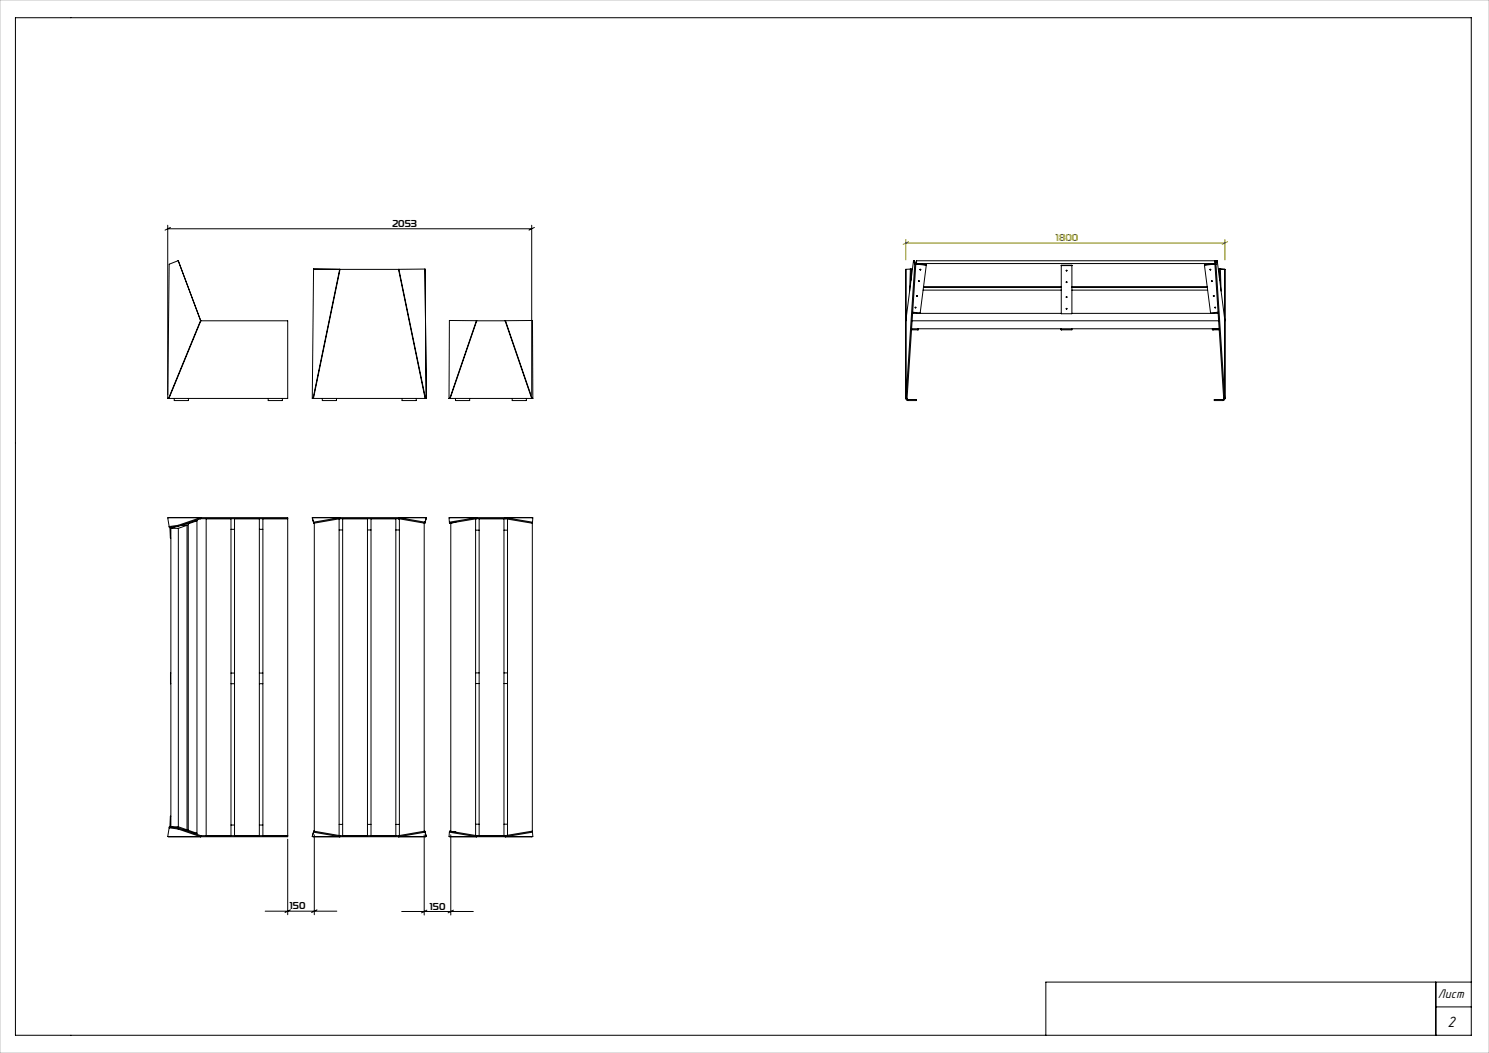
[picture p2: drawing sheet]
<svg xmlns="http://www.w3.org/2000/svg" width="420mm" height="297mm" viewBox="0 0 420 297" stroke-linecap="round" stroke-linejoin="round" font-family="sans-serif">
<defs><g id="words">
<text font-size="4.4" x="408.3" y="289.8">2</text>
<text font-size="3.7" x="405.6" y="281.4">Лист</text>
<g font-size="2.8">
<text x="110.6" y="64">2053</text>
<text x="81.7" y="256.4">150</text>
<text x="121.3" y="256.5">150</text>
</g>
<text font-size="2.8" fill="#808000" x="297.9" y="68">1800</text>
</g></defs>
<g fill="none" stroke="#000" stroke-width=".28">
<path d="M4.4 5h410.6v287h-410.6zM47.3 63.5v47.9M47.3 64.5h102.7M48.1 64.1l-1.5 .8M50.3 73.5l-2.6 1-.4 37.9M50.3 73.5l6.3 16.9M50.3 73.5h.1M88.4 75.9l-.3 36.5M88.4 75.9l7.4 .1M88.4 75.9h.1M95.8 76l-7.5 36.4M95.8 76h.1"/>
<path d="M95.9 76l-7.5 36.4M95.9 76h16.5M112.4 76l7.5 36.4M112.5 76h-.1M112.5 76l7.5 36.4M112.5 76l7.4-.1 .3 36.5M150 63.5v47.9M150.7 64.1l-1.5 .8M255.5 76h.1M255.5 76v36.4M256.8 75.9l-1.3 .1M256.8 75.9l-.2 6.2"/>
<path d="M256.8 75.9h.3l-.1 3.1M257 78.5h.1M257 77.2l.1 1M257.1 76h.3M257.7 73.5l-2.2 17M257.7 73.5l.3 1M257.7 73.5h.3l.3 1M258 74.5l-2.4 37.9M258 74.5h.3M258.3 74.4l3 .4zM258.3 74.5l-2.5 37.9M258.5 74.3l84.2 .1"/>
<path d="M258.5 74.3v.1M258.5 73.5v.8M258.5 73.5h84.2M258.5 73.5l-.1 .9M259.1 79.2h.2M259.5 76h.2M261.3 74.8l-1.8 13.5-2.1-.2M299.3 74.8h3v13.7h-3zM299.3 74.9h3M300.7 76.3h.3M300.7 79.5h.3M339.7 74.8l1.8 13.5 2.1-.2"/>
<path d="M341.3 76h.2M341.7 79.2h.2M342.7 74.5l2.5 37.9M342.7 73.5v1M342.7 73.5l.1 .7M342.7 74.5l-3 .3M342.7 74.4l-3 .4M342.7 74.4h.1M343 74.5h-.3M343 74.5l2.5 37.9M343.3 73.5l-.3 1M343.3 73.5l2.2 17"/>
<path d="M343.3 73.5h-.3l-.3 1M343.7 76h.2M343.9 75.9l.1 3.1M343.9 75.9h.1M344 77.2l-.1 1M344 78.5h.1M344.2 75.9h-.3M344.2 75.9l.2 6.2M344.2 75.9l1.3 .1M345.5 76v36.4M56.6 90.4l-9 22M56.6 90.4l.1 .1"/>
<path d="M56.6 90.4h.1M56.7 90.5h24.5v21.9h-33.5M56.7 90.5l-9 21.9M134.4 90.5l-7.5 21.9M134.4 90.5h.1M134.4 90.5l-7.6-.1-.1 22M134.5 90.5l-7.5 21.9M134.5 90.5h8M142.5 90.5l7.5 21.9M142.6 90.5h-.1M142.6 90.5l7.5 21.9M142.6 90.5l7.6-.1 .1 22"/>
<path d="M257.1 92.7h86.8M257.3 90.5h86.4M257.4 88.4h41.9M258.1 86.7h.3M258.5 83.4h.3M258.8 92.7v.3M259 92.7v.3h-1.9M260.4 81.8h38.9M260.5 81h38.8M260.5 80.9h38.8M299.3 92.7v.3h3v-.3M299.3 92.7v.3"/>
<path d="M300.7 83.8h.3M300.7 87h.3M302.3 88.4h41.3M302.3 81.8h38.3M302.3 81h38.2M302.3 80.9h38.2M342 92.7v.3h1.9M342.2 92.7v.3M342.2 83.4h.3M342.7 86.7h.2M47.3 112.4h.3M47.3 112.4h.1"/>
<path d="M47.6 112.4h.1M49.2 112.4v.6h4v-.6M75.7 112.4v.6h4v-.6M88.1 112.4h.3M88.3 112.4h.1M88.3 112.4h-.2M88.4 112.4h.1M88.4 112.4h31.5M90.9 112.4v.6h4v-.6M113.4 112.4v.6h4v-.6M120 112.4h-.1M120 112.4h.1"/>
<path d="M120.2 112.4h.1M120.2 112.4h-.2M126.7 112.4h.2M126.9 112.4h.1M126.9 112.4h-.2M127 112.4h23M128.5 112.4v.6h4v-.6M144.5 112.4v.6h4v-.6M150 112.4h.1M150.1 112.4h-.1M150.3 112.4h-.3M150.3 112.4h-.1"/>
<path d="M255.5 112.4l.2 .4 .4 .2M255.5 112.4h.3M255.8 112.4l.3 .3M255.8 112.4h-.3M255.9 112.4h-.1M256.1 112.7h2.4v.3h-2.4M256.1 112.7v.3M344.9 112.7h-2.4v.3h2.4M344.9 112.7v.3M345.2 112.4h.1M345.2 112.4l-.3 .3M345.2 112.4h.3"/>
<path d="M345.5 112.4h-.3M345.5 112.4h.1M345.5 112.4l-.2 .4-.4 .2M47.6 146h33.6v90h-33.6M47.6 146h9M47.6 146h-.3l.5 2.8 2.5-.3M48.2 149h2.1M48.2 149v84.2l.2 .1M48.2 148.8h-.3l.2 3h.1M48.2 148.8v.2M48.4 148.7l-.2 .1M49.4 148.6l-1.2 .4"/>
<path d="M50.3 148.2v.3M50.3 148.2l-2.6 .3M50.3 149v84.2M51.2 148.2h1.6M52.4 147.8h.7M52.8 148.2l-2.5 .8M52.8 148.2v85.9M53.1 147.8v86.4M54.9 146.9h.7M55.6 146.9l-2.5 .9M55.6 146.9v88.1M56.6 146v.3"/>
<path d="M56.6 146l-6.3 2.2M56.6 146l.1 .3M56.6 146.3l-6.3 2.2M56.7 146.3h24.5M56.7 146.3h-.1M58.2 146.3v89.4M65.2 146.3v89.4M65.2 149.3h1M66.2 146.3v89.4M73.2 146.3v89.4M73.2 149.3h1M74.2 146.3v89.4"/>
<path d="M88.1 146l.4 1.6M88.1 146v.3M88.3 146h-.2M88.3 146h7.5M88.3 146h31.7M88.7 147.6v86.8M95.7 146.3v89.4M95.7 149.5h1M95.8 146l.1 .3M95.8 146l-7.4 1.3 .1 .3M95.9 146.3l-7.4 1.3M95.9 146.3h16.5"/>
<path d="M95.9 146.3h.1M96.7 146.3v89.4M103.7 146.3v89.4M103.7 149.5h1M104.7 146.3v89.4M111.7 146.3v89.4M111.7 149.5h1M112.3 146.3h.4v89.4h-.3M112.4 146.3h.1M112.5 146.3l7.3 1.3M112.5 146l-.1 .3M112.5 146h7.5"/>
<path d="M112.5 146l7.4 1.3-.1 .3M112.5 146v.3M119.7 147.5v87M120 146h.2M120.2 146l-.4 1.6M120.2 146v.3M126.9 146h7.5M126.9 146h23.2M126.9 146h-.2l.1 1.3M128.5 147.3h.1M128.6 147.3l-1.4 .2v87l1.4 .2M134.2 146.4v89.3"/>
<path d="M134.2 149.5h1M134.4 146l.1 .3M134.4 146l-7.6 1.3M134.4 146v.3M134.4 146.3l-7.6 1.3v-.3M134.5 146.3h8M134.5 146.3h-.1M135.2 146.3v89.4M142.2 146.3v89.4M142.2 149.5h1M142.5 146.3h.1M142.5 146.3l7.6 1.3 .1-.3"/>
<path d="M142.6 146h7.5M142.6 146l-.1 .3M142.6 146l7.6 1.3M143.2 146.4v89.2M150.1 146h.2l-.1 1.3M150.2 147.5v87M48.2 189.8v3M65.2 189.8h1M65.2 192.8h1M73.2 189.8h1M73.2 192.8h1M134.2 192.8h1"/>
<path d="M134.2 189.8h1M142.2 192.8h1M142.2 189.8h1M47.6 236h.1M47.7 233.5l2.6 .3M48.2 230.2h-.1l-.2 3h2.4M48.2 233.2l.2 .1M48.2 233.2h.1M50.3 233.8l6.3 2.2M50.3 233.2l2.5 .9M50.3 233.5l-2.5-.3-.5 2.8h.3M50.3 233.5v.3"/>
<path d="M50.3 233.5l6.3 2.2M51.8 234.1h1M52.2 234.2h.9M53.1 234.2l2.5 .8M54.7 235h.9M56.6 235.7v.3M56.6 235.7h.1M56.7 235.7h24.5M56.7 235.7l-.1 .3M65.2 232.7h1M73.2 232.7h1M81.2 236.7v21.3"/>
<path d="M88.1 236h.2M88.1 235.7v.3M88.3 236h31.7M88.3 236h.1M88.5 234.4l-.1 .3 7.4 1.3M88.5 234.4l-.4 1.6M88.5 234.4l7.4 1.3M88.7 235.5v22.5M95.7 232.5h1M95.9 235.7l-.1 .3M95.9 235.7h.1M95.9 235.7h16.5"/>
<path d="M103.7 232.5h1M111.7 232.5h1M112.4 235.7l.1 .3M112.5 235.7v.3M112.5 235.7h-.1M119.7 235.5v22.6M119.8 234.4l.1 .3M119.8 234.4l-7.3 1.3M119.8 234.4l.4 1.6M119.9 234.7l-7.4 1.3M119.9 234.7l.3 1.3M120 236h-.1"/>
<path d="M120.2 236h-.2M126.8 234.7v-.3l7.6 1.3M126.8 234.7l7.6 1.3M126.8 234.7l-.1 1.3h.2M126.9 236h23.2M126.9 236h.1M127.2 235.5v22.6M128.5 234.7h.1M128.6 234.7h.1M134.2 232.5h1M134.4 235.7v.3M134.4 235.7h.1"/>
<path d="M134.5 235.7h8M134.5 235.7l-.1 .3M142.2 232.5h1M142.5 235.7l.1 .3M142.5 235.7h.1M150.1 236h-.1M150.2 234.7l-7.6 1.3M150.2 234.7l-.1-.3-7.6 1.3M150.2 234.7l.1 1.3h-.2M74.8 257h20.2M81.9 256.6l-1.5 .8M89.4 256.6l-1.5 .8"/>
<path d="M113.3 257.1h20.2M120.4 256.7l-1.5 .8M127.9 256.7l-1.5 .8M405 277v15M415 277h-120v15M405 284h10"/>
<circle cx="259.2" cy="79.3" r=".12"/>
<circle cx="259.6" cy="76" r=".12"/>
<circle cx="300.8" cy="76.3" r=".12"/>
<circle cx="300.8" cy="79.6" r=".12"/>
<circle cx="341.4" cy="76" r=".12"/>
<circle cx="341.8" cy="79.3" r=".12"/>
<circle cx="258.2" cy="86.7" r=".12"/>
<circle cx="258.7" cy="83.5" r=".12"/>
<circle cx="300.8" cy="87.1" r=".12"/>
<circle cx="300.8" cy="83.8" r=".12"/>
<circle cx="342.4" cy="83.5" r=".12"/>
<circle cx="342.8" cy="86.7" r=".12"/>
</g>
<path d="M255.5 67.6v5.7M255.5 68.6h90M256.3 68.2l-1.6 .7M345.5 67.6v5.7M346.3 68.2l-1.6 .7" fill="none" stroke="#808000" stroke-width=".28"/>
<path d="M0 0h420v297h-420z" fill="none" stroke="#c0c0c0" stroke-width=".28"/>
<use href="#words"/>
</svg>
